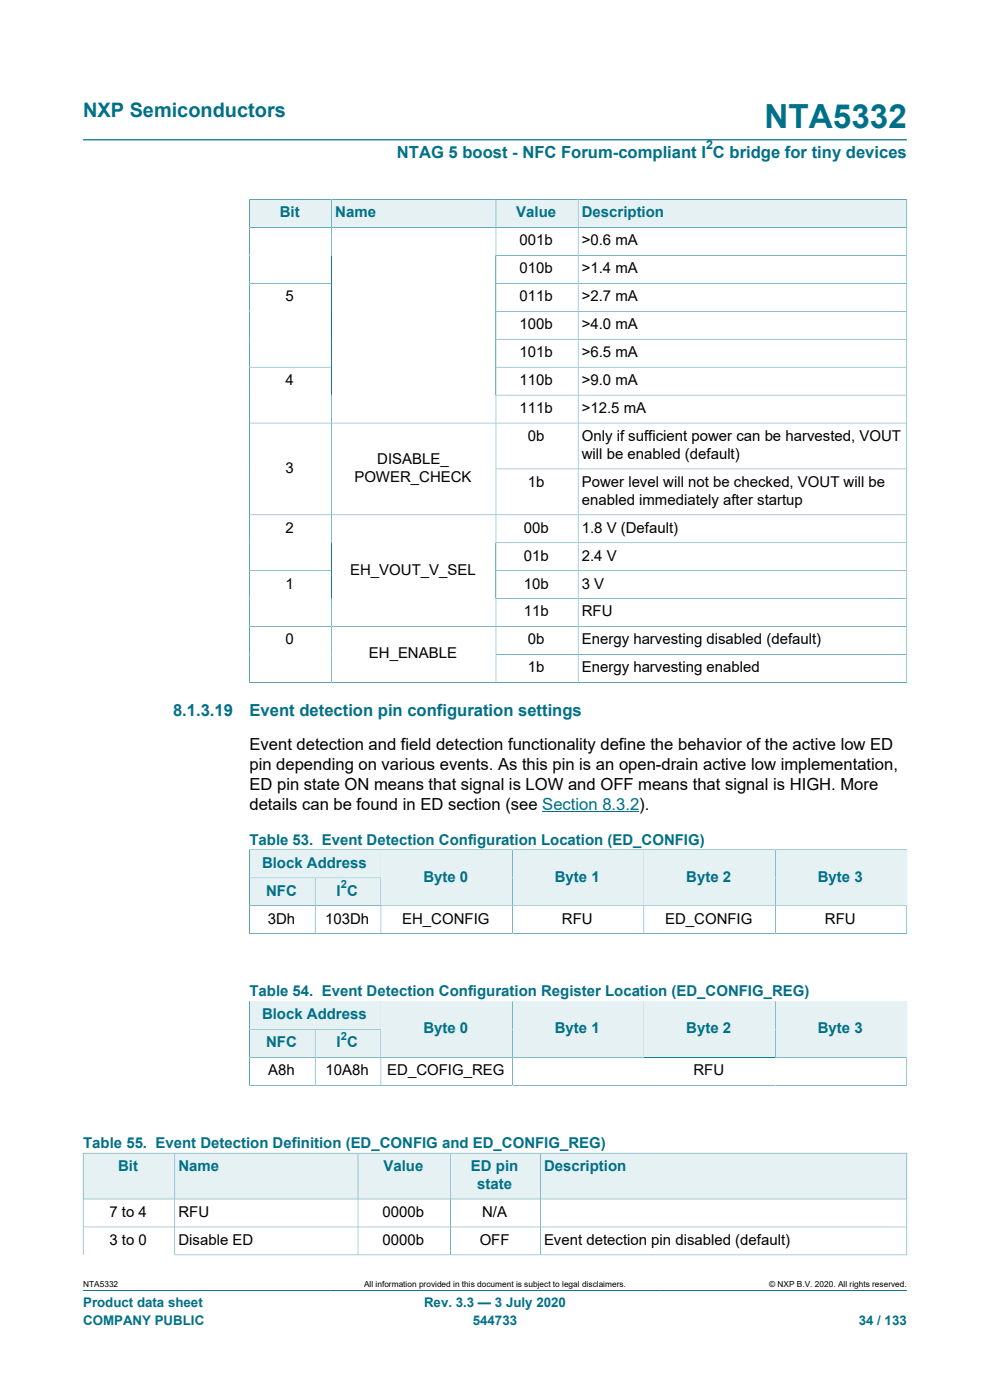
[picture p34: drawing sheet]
<svg xmlns="http://www.w3.org/2000/svg" width="210mm" height="297mm" viewBox="0 0 210 297" stroke-linecap="round" stroke-linejoin="round" font-family="sans-serif">
<defs><g id="words">
<text font-size="7.1" fill="#007088" x="162.2" y="27.2">NTA5332</text>
<text font-size="4.2" fill="#007088" x="17.6" y="24.8">NXP Semiconductors</text>
<g font-size="3.5" fill="#007088">
<text x="84.2" y="33.5">NTAG 5 boost - NFC Forum-compliant I C bridge for tiny devices</text>
<text x="36.7" y="151.8">8.1.3.19</text>
<text x="52.9" y="151.8">Event detection pin configuration settings</text>
</g>
<g font-size="3.5">
<text x="52.9" y="159">Event detection and field detection functionality define the behavior of the active low ED</text>
<text x="52.9" y="163.3">pin depending on various events. As this pin is an open-drain active low implementation,</text>
<text x="52.9" y="167.5">ED pin state ON means that signal is LOW and OFF means that signal is HIGH. More</text>
<text x="52.9" y="171.7">details can be found in ED section (see Section 8.3.2).</text>
</g>
<g font-size="3.2" fill="#007088">
<text x="59.3" y="46.1">Bit</text>
<text x="71.1" y="46.1">Name</text>
<text x="109.5" y="46.1">Value</text>
<text x="123.4" y="46.1">Description</text>
<text x="52.9" y="179.2">Table 53. Event Detection Configuration Location (ED_CONFIG)</text>
<text x="55.6" y="184.1">Block Address</text>
<text x="56.5" y="190">NFC</text>
<text x="71.4" y="190">I C</text>
<text x="89.8" y="187">Byte 0</text>
<text x="117.7" y="187">Byte 1</text>
<text x="145.6" y="187">Byte 2</text>
<text x="173.5" y="187">Byte 3</text>
<text x="52.9" y="211.4">Table 54. Event Detection Configuration Register Location (ED_CONFIG_REG)</text>
<text x="55.6" y="216.2">Block Address</text>
<text x="89.8" y="219.2">Byte 0</text>
<text x="117.7" y="219.2">Byte 1</text>
<text x="145.6" y="219.2">Byte 2</text>
<text x="173.5" y="219.2">Byte 3</text>
<text x="56.5" y="222.2">NFC</text>
<text x="71.4" y="222.2">I C</text>
<text x="17.6" y="243.5">Table 55. Event Detection Definition (ED_CONFIG and ED_CONFIG_REG)</text>
<text x="25.1" y="248.4">Bit</text>
<text x="37.8" y="248.4">Name</text>
<text x="81.3" y="248.4">Value</text>
<text x="99.9" y="248.4">ED pin</text>
<text x="115.4" y="248.4">Description</text>
<text x="101.2" y="252.2">state</text>
</g>
<g font-size="3.2">
<text x="110.2" y="52">001b</text>
<text x="123.4" y="52">&gt;0.6 mA</text>
<text x="110.2" y="58">010b</text>
<text x="123.4" y="58">&gt;1.4 mA</text>
<text x="60.6" y="63.9">5</text>
<text x="110.2" y="63.9">011b</text>
<text x="123.4" y="63.9">&gt;2.7 mA</text>
<text x="110.2" y="69.8">100b</text>
<text x="123.4" y="69.8">&gt;4.0 mA</text>
<text x="110.2" y="75.8">101b</text>
<text x="123.4" y="75.8">&gt;6.5 mA</text>
<text x="60.6" y="81.7">4</text>
<text x="110.2" y="81.7">110b</text>
<text x="123.4" y="81.7">&gt;9.0 mA</text>
<text x="110.2" y="87.6">111b</text>
<text x="123.4" y="87.6">&gt;12.5 mA</text>
<text x="112" y="93.5">0b</text>
<text x="123.4" y="93.5">Only if sufficient power can be harvested, VOUT</text>
<text x="60.6" y="100.3">3</text>
<text x="80" y="98.4">DISABLE_</text>
<text x="123.4" y="97.3">will be enabled (default)</text>
<text x="75.2" y="102.2">POWER_CHECK</text>
<text x="112" y="103.3">1b</text>
<text x="123.4" y="103.3">Power level will not be checked, VOUT will be</text>
<text x="123.4" y="107.1">enabled immediately after startup</text>
<text x="60.6" y="113">2</text>
<text x="111.1" y="113">00b</text>
<text x="123.4" y="113">1.8 V (Default)</text>
<text x="111.1" y="118.9">01b</text>
<text x="123.4" y="118.9">2.4 V</text>
<text x="60.6" y="124.9">1</text>
<text x="74.3" y="121.9">EH_VOUT_V_SEL</text>
<text x="111.1" y="124.9">10b</text>
<text x="123.4" y="124.9">3 V</text>
<text x="111.1" y="130.8">11b</text>
<text x="123.4" y="130.8">RFU</text>
<text x="60.6" y="136.7">0</text>
<text x="112" y="136.7">0b</text>
<text x="123.4" y="136.7">Energy harvesting disabled (default)</text>
<text x="78.3" y="139.7">EH_ENABLE</text>
<text x="112" y="142.6">1b</text>
<text x="123.4" y="142.6">Energy harvesting enabled</text>
<text x="56.8" y="195.9">3Dh</text>
<text x="69" y="195.9">103Dh</text>
<text x="85.3" y="195.9">EH_CONFIG</text>
<text x="119.2" y="195.9">RFU</text>
<text x="141.1" y="195.9">ED_CONFIG</text>
<text x="175" y="195.9">RFU</text>
<text x="56.9" y="228.1">A8h</text>
<text x="69.1" y="228.1">10A8h</text>
<text x="82.1" y="228.1">ED_COFIG_REG</text>
<text x="147.1" y="228.1">RFU</text>
<text x="23.2" y="258.2">7 to 4</text>
<text x="37.8" y="258.2">RFU</text>
<text x="81.2" y="258.2">0000b</text>
<text x="102.3" y="258.2">N/A</text>
<text x="23.2" y="264.1">3 to 0</text>
<text x="37.8" y="264.1">Disable ED</text>
<text x="81.2" y="264.1">0000b</text>
<text x="101.7" y="264.1">OFF</text>
<text x="115.4" y="264.1">Event detection pin disabled (default)</text>
</g>
<g font-size="2.8" fill="#007088">
<text x="17.6" y="277.3">Product data sheet</text>
<text x="17.6" y="281">COMPANY PUBLIC</text>
<text x="90" y="277.3">Rev. 3.3 — 3 July 2020</text>
<text x="100.3" y="281">544733</text>
<text x="182.2" y="281">34 / 133</text>
</g>
<text font-size="2.6" fill="#007088" x="149.8" y="31.6">2</text>
<g font-size="2.4" fill="#007088">
<text x="72.3" y="188.4">2</text>
<text x="72.3" y="220.5">2</text>
</g>
<g font-size="1.8">
<text x="17.6" y="273.1">NTA5332</text>
<text x="77.2" y="273.1">All information provided in this document is subject to legal disclaimers.</text>
<text x="163.2" y="273.1">© NXP B.V. 2020. All rights reserved.</text>
</g>
</g></defs>
<path d="M17.6 29.7h174.8M17.6 273.8h174.8" fill="none" stroke="#007088" stroke-width=".21"/>
<path d="M53 42.4h17.3v5.8h-17.3z" fill="#e6f1f3"/>
<path d="M52.9 42.3v6h17.4v-6h-17.5" fill="none" stroke="#007088" stroke-width=".21"/>
<path d="M70.4 42.4h34.7v5.8h-34.7z" fill="#e6f1f3"/>
<path d="M70.3 42.3h34.9v6h-34.9z" fill="none" stroke="#007088" stroke-width=".21"/>
<path d="M105.3 42.4h17.3v5.8h-17.3z" fill="#e6f1f3"/>
<path d="M105.2 42.3h17.4v6h-17.4z" fill="none" stroke="#007088" stroke-width=".21"/>
<path d="M122.7 42.4h69.6v5.8h-69.6z" fill="#e6f1f3"/>
<g fill="none" stroke="#007088" stroke-width=".21">
<path d="M70.3 48.3v96.5M105.2 48.3v96.5M105.2 54.2h87.2M192.4 42.3v102.6M192.4 48.3h-139.5v96.6M192.4 42.3h-69.8v102.5M52.9 60.1h17.4M52.9 77.9h17.4M105.2 60.1h87.2M105.2 66h87.2M105.2 72h87.2M105.2 77.9h87.2"/>
<path d="M52.9 89.7h139.5M105.2 83.8h87.2M105.2 99.5h87.2M52.9 109.2h139.5M105.2 115.1h87.2M52.9 121.1h17.4M105.2 121.1h87.2M105.2 127h87.2M105.2 138.9h87.2M192.4 132.9h-139.5M192.4 144.8h-139.6M52.9 180.2v6h27.9v-5.9h-28"/>
</g>
<path d="M115 172.1h20.6" fill="none" stroke="#00f" stroke-width=".21"/>
<g fill="#e6f1f3">
<path d="M53 180.4h27.7v5.7h-27.7z"/>
<path d="M53 186.3h13.8v5.8h-13.8z"/>
</g>
<path d="M52.9 186.2h14v5.9h-14z" fill="none" stroke="#007088" stroke-width=".21"/>
<path d="M66.9 186.3h13.8v5.8h-13.8z" fill="#e6f1f3"/>
<path d="M80.8 186.2h-13.9v5.9h41.8v-11.8h-27.9v11.8" fill="none" stroke="#007088" stroke-width=".21"/>
<path d="M80.9 180.4h27.7v11.7h-27.7z" fill="#e6f1f3"/>
<path d="M108.7 180.3h27.9v11.8h-27.9z" fill="none" stroke="#007088" stroke-width=".21"/>
<path d="M108.8 180.4h27.7v11.7h-27.7z" fill="#e6f1f3"/>
<path d="M136.6 180.3h27.9v11.8h-27.9z" fill="none" stroke="#007088" stroke-width=".21"/>
<path d="M136.7 180.4h27.7v11.7h-27.7z" fill="#e6f1f3"/>
<path d="M192.4 180.2v11.9h-27.9v-11.8h27.9" fill="none" stroke="#007088" stroke-width=".21"/>
<path d="M164.5 180.4h27.8v11.7h-27.8z" fill="#e6f1f3"/>
<path d="M52.8 198.1h139.6M52.9 198.1v-6h139.5v6M66.9 192.1v6M80.8 192.1v6M108.7 192.1v6M136.6 192.1v6M164.5 192.1v6M52.9 212.4v6h27.9v-5.9h-28" fill="none" stroke="#007088" stroke-width=".21"/>
<g fill="#e6f1f3">
<path d="M53 212.5h27.7v5.8h-27.7z"/>
<path d="M53 218.5h13.8v5.7h-13.8z"/>
</g>
<path d="M52.9 218.4h14v5.9h-14z" fill="none" stroke="#007088" stroke-width=".21"/>
<path d="M66.9 218.5h13.8v5.7h-13.8z" fill="#e6f1f3"/>
<path d="M80.8 218.4h-13.9v5.9h41.8v-11.8h-27.9v11.8" fill="none" stroke="#007088" stroke-width=".21"/>
<path d="M80.9 212.5h27.7v11.7h-27.7z" fill="#e6f1f3"/>
<path d="M108.7 212.5h27.9v11.8h-27.9z" fill="none" stroke="#007088" stroke-width=".21"/>
<path d="M108.8 212.5h27.7v11.7h-27.7z" fill="#e6f1f3"/>
<path d="M136.6 212.5h27.9v11.8h-27.9z" fill="none" stroke="#007088" stroke-width=".21"/>
<path d="M136.7 212.5h27.7v11.7h-27.7z" fill="#e6f1f3"/>
<path d="M192.4 212.4v11.9h-27.9v-11.8h27.9" fill="none" stroke="#007088" stroke-width=".21"/>
<path d="M164.5 212.5h27.8v11.7h-27.8z" fill="#e6f1f3"/>
<path d="M52.8 230.2h139.6M52.9 230.3v-6h139.5v6M66.9 224.3v5.9M80.8 224.3v5.9M108.7 224.3v5.9" fill="none" stroke="#007088" stroke-width=".21"/>
<path d="M17.7 244.7h19.3v9.6h-19.3z" fill="#e6f1f3"/>
<path d="M17.6 244.6v9.8h19.5v-9.8h-19.5" fill="none" stroke="#007088" stroke-width=".21"/>
<path d="M37.1 244.7h38.8v9.6h-38.8z" fill="#e6f1f3"/>
<path d="M37.1 244.6h38.8v9.8h-38.8z" fill="none" stroke="#007088" stroke-width=".21"/>
<path d="M76 244.7h19.5v9.6h-19.5z" fill="#e6f1f3"/>
<path d="M75.9 244.6h19.7v9.8h-19.7z" fill="none" stroke="#007088" stroke-width=".21"/>
<path d="M95.6 244.7h19v9.6h-19z" fill="#e6f1f3"/>
<path d="M95.6 244.6h19v9.8h-19z" fill="none" stroke="#007088" stroke-width=".21"/>
<path d="M114.7 244.7h77.6v9.6h-77.6z" fill="#e6f1f3"/>
<path d="M37.1 254.4v11.8h155.3M75.9 254.4v11.8M95.6 254.4v11.8M192.4 244.6v21.7M192.4 254.4h-174.8v11.8M192.4 244.6h-77.8v21.6M17.6 260.3h174.8" fill="none" stroke="#007088" stroke-width=".21"/>
<use href="#words"/>
</svg>
